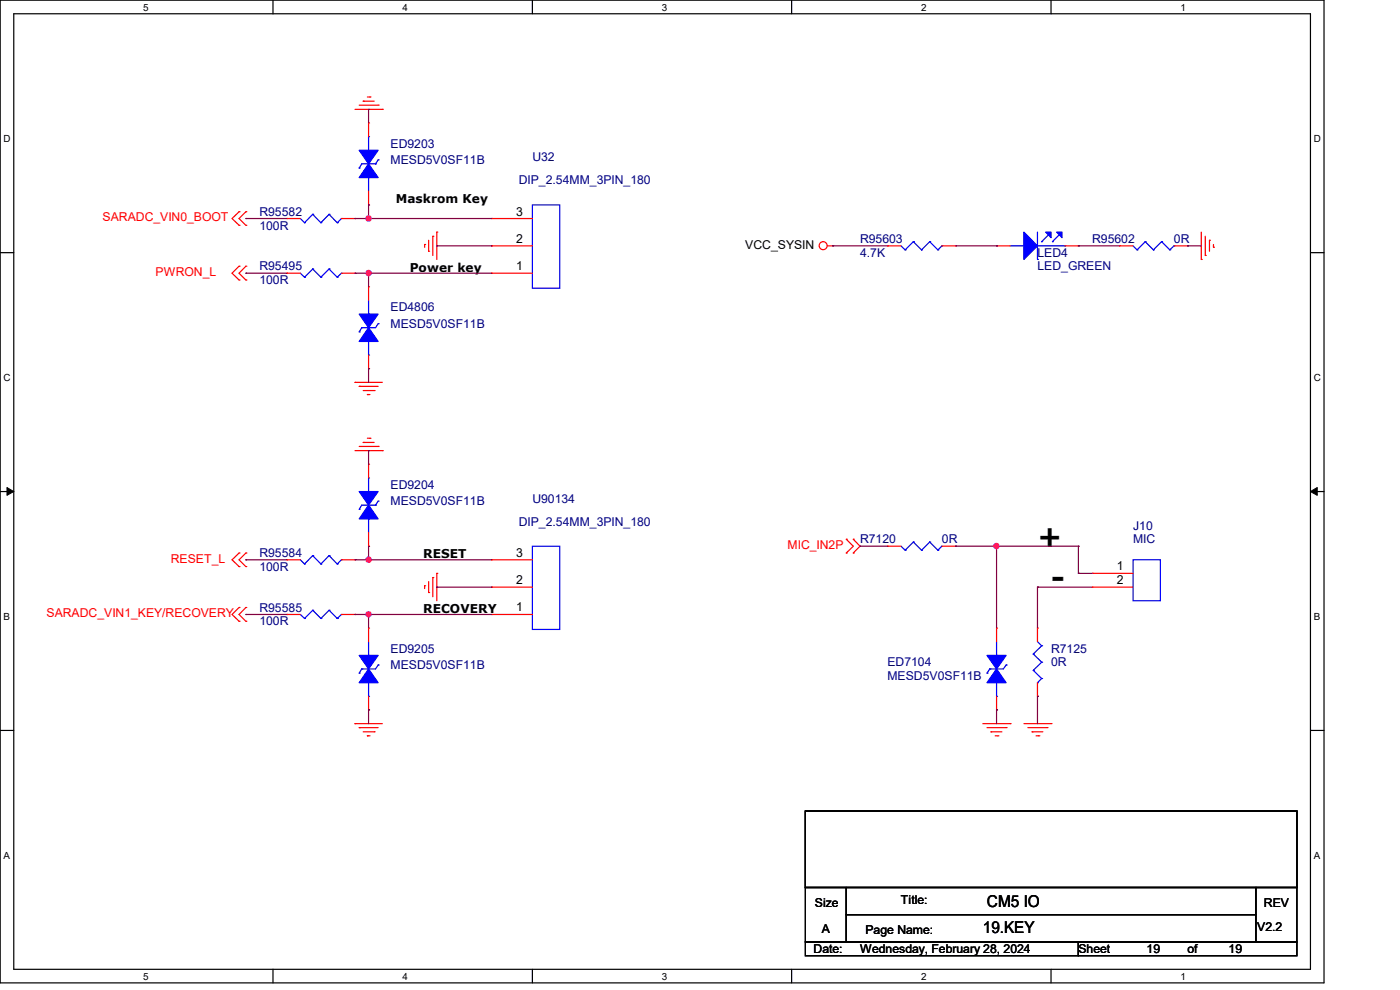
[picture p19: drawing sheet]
<svg xmlns="http://www.w3.org/2000/svg" width="297mm" height="210mm" viewBox="0 0 297 210" stroke-linecap="round" stroke-linejoin="round" font-family="sans-serif">
<defs><g id="words">
<g font-size="6.1">
<text x="220.1" y="116.1">+</text>
<text x="223" y="124.8">-</text>
</g>
<g font-size="3.5">
<text x="208.5" y="198">19.KEY</text>
<text x="209.4" y="192.5">CM5 IO</text>
</g>
<g font-size="2.6" fill="#000080">
<text x="82.8" y="31.3">ED9203</text>
<text x="82.8" y="34.8">MESD5V0SF11B</text>
<text x="112.9" y="34.2">U32</text>
<text x="110.1" y="39.1">DIP_2.54MM_3PIN_180</text>
<text x="55" y="45.8">R95582</text>
<text x="55" y="48.7">100R</text>
<text x="182.5" y="51.6">R95603</text>
<text x="231.7" y="51.6">R95602</text>
<text x="249" y="51.6">0R</text>
<text x="55" y="57.4">R95495</text>
<text x="182.5" y="54.5">4.7K</text>
<text x="220.1" y="54.5">LED4</text>
<text x="220.1" y="57.4">LED_GREEN</text>
<text x="55" y="60.3">100R</text>
<text x="82.8" y="66">ED4806</text>
<text x="82.8" y="69.5">MESD5V0SF11B</text>
<text x="82.8" y="103.7">ED9204</text>
<text x="82.8" y="107.2">MESD5V0SF11B</text>
<text x="112.9" y="106.6">U90134</text>
<text x="110.1" y="111.5">DIP_2.54MM_3PIN_180</text>
<text x="240.4" y="112.4">J10</text>
<text x="55" y="118.2">R95584</text>
<text x="182.5" y="115.3">R7120</text>
<text x="199.8" y="115.3">0R</text>
<text x="240.4" y="115.3">MIC</text>
<text x="55" y="121.1">100R</text>
<text x="55" y="129.8">R95585</text>
<text x="55" y="132.7">100R</text>
<text x="82.8" y="138.4">ED9205</text>
<text x="82.8" y="141.9">MESD5V0SF11B</text>
<text x="188.3" y="141.4">ED7104</text>
<text x="223" y="138.4">R7125</text>
<text x="223" y="141.4">0R</text>
<text x="188.3" y="144.2">MESD5V0SF11B</text>
</g>
<g font-size="2.6" fill="#f00">
<text x="21.8" y="46.9">SARADC_VIN0_BOOT</text>
<text x="33" y="58.5">PWRON_L</text>
<text x="36.2" y="119.3">RESET_L</text>
<text x="167.1" y="116.5">MIC_IN2P</text>
<text x="9.9" y="130.9">SARADC_VIN1_KEY/RECOVERY</text>
</g>
<g font-size="2.6">
<text x="84" y="43.1">Maskrom Key</text>
<text x="109.5" y="45.7">3</text>
<text x="109.5" y="51.5">2</text>
<text x="158.1" y="52.7">VCC_SYSIN</text>
<text x="86.9" y="57.6">Power key</text>
<text x="109.5" y="57.3">1</text>
<text x="89.8" y="118.4">RESET</text>
<text x="109.5" y="118.1">3</text>
<text x="109.5" y="123.9">2</text>
<text x="236.9" y="121">1</text>
<text x="236.9" y="123.9">2</text>
<text x="89.8" y="130">RECOVERY</text>
<text x="109.5" y="129.7">1</text>
<text x="191.1" y="191.7">Title:</text>
<text x="172.9" y="192.3">Size</text>
<text x="174.3" y="197.8">A</text>
<text x="266.7" y="197.5">V2.2</text>
<text x="268.1" y="192.3">REV</text>
<text x="172.6" y="202.1">Date:</text>
<text x="182.5" y="202.1">Wednesday, February 28, 2024</text>
<text x="183.6" y="198.1">Page Name:</text>
<text x="228.8" y="202.1">Sheet</text>
<text x="243.2" y="202.1">19</text>
<text x="251.9" y="202.1">of</text>
<text x="260.6" y="202.1">19</text>
</g>
<g font-size="2.1">
<text x="30.4" y="2.2">5</text>
<text x="85.4" y="2.2">4</text>
<text x="140.4" y="2.2">3</text>
<text x="195.4" y="2.2">2</text>
<text x="250.4" y="2.2">1</text>
<text x=".8" y="30.1">D</text>
<text x="278.7" y="30.1">D</text>
<text x=".8" y="80.8">C</text>
<text x="278.7" y="80.8">C</text>
<text x=".8" y="131.5">B</text>
<text x="278.7" y="131.5">B</text>
<text x=".8" y="182.2">A</text>
<text x="278.7" y="182.2">A</text>
<text x="30.4" y="207.8">5</text>
<text x="85.4" y="207.8">4</text>
<text x="140.4" y="207.8">3</text>
<text x="195.4" y="207.8">2</text>
<text x="250.4" y="207.8">1</text>
</g>
</g></defs>
<g fill="none" stroke="#000" stroke-width=".25">
<path d="M0 0h280.9v208.5h-280.9zM2.9 2.9h275.1v202.7h-275.1zM57.9 0v2.9M112.9 0v2.9M167.9 0v2.9M223 0v2.9M0 53.6h2.9M278 53.6h2.9M0 104.3h2.9M278 104.3h2.9M0 154.9h2.9M278 154.9h2.9"/>
<path d="M170.9 172h104.2v16.3h-104.2zM170.9 188.3h8.6v11.5h-8.6zM170.9 199.8h57.9v2.9h-57.9zM179.5 188.3h86.9v5.7h-86.9zM179.5 194h86.9v5.8h-86.9zM228.8 199.8h46.3v2.9h-46.3zM266.4 188.3h8.7v11.5h-8.7zM57.9 205.6v2.9M112.9 205.6v2.9M167.9 205.6v2.9M223 205.6v2.9"/>
</g>
<path d="M1.5 103.4l1.4 .9-1.4 .8zM278 104.3l1.4-.9v1.7z" fill="#000"/>
<path d="M1.5 103.4l1.4 .9-1.4 .8zM278 104.3l1.4-.9v1.7z" fill="none" stroke="#000" stroke-width=".21"/>
<g fill="none" stroke="#f00" stroke-width=".25">
<path d="M75.3 23.2h5.8M76.2 22.3h4M77 21.5h.1M77 21.5h2.4M77.9 20.6h.6M78.5 20.6h.1M80.2 22.3h.1M81.1 23.2h.1M50.7 56.5h.1M50.7 59.4h.1M50.7 44.9h.1M50.7 47.8h.1"/>
<path d="M50.7 56.5l-1.5 1.5 1.5 1.4M50.7 44.9l-1.5 1.5 1.5 1.4M52.2 56.5h.1M52.2 59.4h.1M52.2 44.9h.1M52.2 47.8h.1M52.2 56.5l-1.5 1.5 1.5 1.4M52.2 44.9l-1.5 1.5 1.5 1.4M90.1 51.9h.1M90.1 51.9v.6M90.9 53.3h.1M90.9 51v2.3"/>
<path d="M91.8 50.1h.1M91.8 50.1v4.1M92.7 49.2h.1M92.7 49.2v5.8M175.5 52.2h1.2M176.7 52.2h.1M254.8 55h.1M254.8 49.2v5.8M255.7 54.2h.1M255.7 50.1v4.1M256.6 51h.1M256.6 51v2.3"/>
<path d="M257.4 52.5h.1M257.4 51.9v.6M75.3 81.1h.1M75.3 81.1h5.8M75.3 95.6h5.8M76.2 82h.1M76.2 82h4M76.2 94.7h4M77 93.9h.1M77 82.8h2.4M77 93.9h2.4M77.9 83.7h.1"/>
<path d="M77.9 83.7h.6M77.9 93h.6M78.5 93h.1M79.4 82.8h.1M80.2 94.7h.1M81.1 95.6h.1M50.7 117.3h.1M50.7 117.3l-1.5 1.4 1.5 1.5M52.2 117.3h.1M52.2 117.3l-1.5 1.4 1.5 1.5M179.5 114.4h.1M179.5 117.3h.1"/>
<path d="M179.5 114.4l1.5 1.5-1.5 1.4M181 117.3h.1M181 114.4h.1M181 114.4l1.5 1.5-1.5 1.4M50.7 120.2h.1M50.7 128.9h.1M50.7 131.8h.1M50.7 128.9l-1.5 1.4 1.5 1.5M52.2 120.2h.1M52.2 128.9h.1M52.2 131.8h.1M52.2 128.9l-1.5 1.4 1.5 1.5"/>
<path d="M90.1 124.2h.1M90.1 124.2v.6M90.9 125.7h.1M90.9 123.4v2.3M91.8 122.5h.1M91.8 122.5v4.1M92.7 121.6h.1M92.7 121.6v5.8M75.3 153.5h.1M75.3 153.5h5.8M76.2 154.3h.1M76.2 154.3h4"/>
<path d="M77 155.2h2.4M77.9 156.1h.1M77.9 156.1h.6M79.4 155.2h.1M208.5 153.5h5.8M209.4 154.3h4M210.2 155.2h.1M210.2 155.2h2.4M211.1 156.1h.6M211.7 156.1h.1M213.4 154.3h.1M214.3 153.5h.1"/>
<path d="M217.2 153.5h5.8M218.1 154.3h4M218.9 155.2h.1M218.9 155.2h2.3M219.8 156.1h.6M220.4 156.1h.1M222.1 154.3h.1M223 153.5h.1"/>
<circle cx="174.6" cy="52.1" r=".85"/>
</g>
<path d="M78.2 139h.1M78.2 136.1v2.9M76.8 141.9h.1M76.8 141.9h2.9M78.2 147.7h.1M78.2 144.8v2.9" fill="none" stroke="#00f" stroke-width=".25"/>
<path d="M76.2 139h4l-2 2.9z" fill-rule="evenodd" fill="#00f"/>
<path d="M76.2 139h4l-2 2.9zM76.2 142.8h.1M76.8 141.9l-.6 .9M80.2 141.1h.1M80.2 141.1l-.5 .8" fill="none" stroke="#00f" stroke-width=".25"/>
<path d="M78.2 141.9l2 2.9h-4z" fill-rule="evenodd" fill="#00f"/>
<g fill="none" stroke="#00f" stroke-width=".25">
<path d="M63.7 46.4l.9 .8M64.6 47.2h.1M66.3 45.5h.1M66.3 45.5l-1.7 1.7M66.3 45.5l1.8 1.7M68.1 47.2h.1M69.8 45.5h.1M69.8 45.5l-1.7 1.7M69.8 45.5l1.7 1.7M71.5 47.2h.1M72.4 46.4h.1M72.4 46.4l-.9 .8"/>
<path d="M112.9 43.5h5.8v17.6h-5.8zM240.4 52.2l.8 .8M241.2 53h.1M243 51.3h.1M243 51.3l-1.8 1.7M243 51.3l1.7 1.7M244.7 53h.1M246.4 51.3h.1M246.4 51.3l-1.7 1.7M246.4 51.3l1.8 1.7M248.2 53h.1M249 52.2h.1"/>
<path d="M249 52.2l-.8 .8M76.8 107.1h2.9M78.2 110.1h.1M78.2 101.4h.1M78.2 101.4v2.9M78.2 110.1v2.8M79.7 107.1h.1M191.1 115.9l.9 .8M192 116.7h.1M193.8 115h.1M193.8 115l-1.8 1.7M193.8 115l1.7 1.7"/>
<path d="M195.5 116.7h.1M197.2 115h.1M197.2 115l-1.7 1.7M197.2 115l1.8 1.7M199 116.7h.1M199.8 115.9h.1M199.8 115.9l-.8 .8M219.2 138.7h.1M219.2 138.7l1.8 1.8M220.1 136.1l.9 .9M221 137h.1M221 137l-1.8 1.7"/>
<path d="M78.2 141.9l2 2.9h-4zM219.2 142.2h.1M219.2 142.2l1.8 1.7M220.1 144.8h.1M221 140.5h.1M221 143.9h.1M221 140.5l-1.8 1.7M221 143.9l-.9 .9"/>
</g>
<g fill="none" stroke="#f00" stroke-width=".25">
<path d="M60.8 46.4h.1M60.8 46.4h2.9M72.4 46.4h2.9M75.3 46.4h.1M104.3 58h.1M104.3 52.2h.1M104.3 46.4h.1M104.3 46.4h8.6M104.3 52.2h8.6M104.3 58h8.6M237.4 52.2h.1M237.4 52.2h3"/>
<path d="M249 52.2h2.9M251.9 52.2h.1M188.3 115.9h.1M188.3 115.9h2.8M199.8 115.9h2.9M202.7 115.9h.1M78.2 133.2h.1M78.2 133.2v2.9M220.1 133.2h.1M220.1 133.2v2.9M78.2 150.6h.1M78.2 147.7v2.9"/>
<path d="M220.1 147.7h.1M220.1 144.8v2.9"/>
</g>
<path d="M78.2 107.1l2 3h-4z" fill-rule="evenodd" fill="#00f"/>
<path d="M76.2 108h.1M76.8 107.1l-.6 .9M78.2 107.1l2 3h-4zM80.2 106.3h.1M80.2 106.3l-.5 .8" fill="none" stroke="#00f" stroke-width=".25"/>
<path d="M76.2 104.3h4l-2 2.8z" fill-rule="evenodd" fill="#00f"/>
<path d="M76.8 34.8h2.9M78.2 37.7h.1M78.2 29h.1M78.2 29v2.9M78.2 37.7v2.9M79.7 34.8h.1M76.2 104.3h4l-2 2.8z" fill="none" stroke="#00f" stroke-width=".25"/>
<path d="M78.2 98.5h.1M78.2 98.5v2.9M78.2 115.9h.1M78.2 112.9v3" fill="none" stroke="#f00" stroke-width=".25"/>
<path d="M78.2 34.8l2 2.9h-4z" fill-rule="evenodd" fill="#00f"/>
<path d="M76.2 35.6h.1M76.8 34.8l-.6 .8M78.2 34.8l2 2.9h-4zM80.2 33.9h.1M80.2 33.9l-.5 .9" fill="none" stroke="#00f" stroke-width=".25"/>
<path d="M76.2 31.9h4l-2 2.9z" fill-rule="evenodd" fill="#00f"/>
<path d="M76.2 31.9h4l-2 2.9zM76.8 69.5h.1M76.8 69.5h2.9M78.2 66.6h.1M78.2 75.3h.1M78.2 63.7v2.9M78.2 72.4v2.9" fill="none" stroke="#00f" stroke-width=".25"/>
<path d="M78.2 26.1h.1M78.2 26.1v2.9M78.2 43.5h.1M78.2 40.6v2.9" fill="none" stroke="#f00" stroke-width=".25"/>
<path d="M76.2 66.6h4l-2 2.9z" fill-rule="evenodd" fill="#00f"/>
<path d="M76.2 66.6h4l-2 2.9zM76.2 70.4h.1M76.8 69.5l-.6 .9M80.2 68.7h.1M80.2 68.7l-.5 .8" fill="none" stroke="#00f" stroke-width=".25"/>
<path d="M78.2 69.5l2 2.9h-4z" fill-rule="evenodd" fill="#00f"/>
<g fill="none" stroke="#00f" stroke-width=".25">
<path d="M63.7 58l.9 .8M64.6 58.8h.1M66.3 57.1h.1M66.3 57.1l-1.7 1.7M66.3 57.1l1.8 1.7M68.1 58.8h.1M69.8 57.1h.1M69.8 57.1l-1.7 1.7M69.8 57.1l1.7 1.7M71.5 58.8h.1M72.4 58h.1M72.4 58l-.9 .8"/>
<path d="M191.1 52.2l.9 .8M192 53h.1M193.8 51.3h.1M193.8 51.3l-1.8 1.7M193.8 51.3l1.7 1.7M195.5 53h.1M197.2 51.3h.1M197.2 51.3l-1.7 1.7M197.2 51.3l1.8 1.7M199 53h.1M199.8 52.2h.1M199.8 52.2l-.8 .8"/>
<path d="M78.2 69.5l2 2.9h-4zM63.7 118.7l.9 .9M64.6 119.6h.1M66.3 117.9h.1M66.3 117.9l-1.7 1.7M66.3 117.9l1.8 1.7M68.1 119.6h.1M69.8 117.9h.1M69.8 117.9l-1.7 1.7M69.8 117.9l1.7 1.7M71.5 119.6h.1M72.4 118.7h.1"/>
<path d="M72.4 118.7l-.9 .9M112.9 115.9h5.8v17.6h-5.8zM240.4 118.7h5.8v8.7h-5.8zM63.7 130.3l.9 .9M64.6 131.2h.1M66.3 129.5h.1M66.3 129.5l-1.7 1.7M66.3 129.5l1.8 1.7M68.1 131.2h.1M69.8 129.5h.1M69.8 129.5l-1.7 1.7M69.8 129.5l1.7 1.7"/>
<path d="M71.5 131.2h.1M72.4 130.3h.1M72.4 130.3l-.9 .9M211.4 139h.1M211.4 136.1v2.9M209.4 142.8h.1M210 141.9h.1M210 141.9l-.6 .9M211.4 147.7h.1M211.4 144.8v2.9M213.4 141.1h.1M213.4 141.1l-.5 .8h-2.9"/>
</g>
<g fill="none" stroke="#f00" stroke-width=".25">
<path d="M60.8 58h.1M60.8 58h2.9M72.4 58h2.9M75.3 58h.1M188.3 52.2h.1M188.3 52.2h2.8M199.8 52.2h2.9M202.7 52.2h.1M78.2 60.8h.1M78.2 78.2h.1M78.2 60.8v2.9M78.2 75.3v2.9"/>
<path d="M60.8 118.7h.1M60.8 118.7h2.9M72.4 118.7h2.9M75.3 118.7h.1M104.3 118.7h.1M104.3 118.7h8.6M60.8 130.3h.1M60.8 130.3h2.9M72.4 130.3h2.9M75.3 130.3h.1M104.3 130.3h.1M104.3 124.5h.1"/>
<path d="M104.3 130.3h8.6M104.3 124.5h8.6M231.7 121.6h.1M231.7 124.5h.1M231.7 124.5h8.7M231.7 121.6h8.7"/>
</g>
<path d="M209.4 139h4l-2 2.9z" fill-rule="evenodd" fill="#00f"/>
<path d="M209.4 139h4l-2 2.9z" fill="none" stroke="#00f" stroke-width=".25"/>
<path d="M211.4 141.9l2 2.9h-4z" fill-rule="evenodd" fill="#00f"/>
<path d="M211.4 141.9l2 2.9h-4z" fill="none" stroke="#00f" stroke-width=".25"/>
<path d="M211.4 133.2h.1M211.4 133.2v2.9M211.4 150.6h.1M211.4 147.7v2.9" fill="none" stroke="#f00" stroke-width=".25"/>
<path d="M217.2 49.2l2.9 3-2.9 2.8z" fill="#00f"/>
<path d="M217.2 49.2l2.9 3-2.9 2.8z" fill="none" stroke="#00f" stroke-width=".25"/>
<path d="M221.8 49.2h1.2v1.2z" fill="#00f"/>
<path d="M221.8 49.2h1.2v1.2z" fill="none" stroke="#00f" stroke-width=".25"/>
<path d="M224.2 49.2h1.1v1.2z" fill="#00f"/>
<path d="M214.3 52.2h2.9M217.2 52.2h.1M220.1 55h.1M220.1 49.2v5.8M220.1 52.2h5.8M221 51.3h.1M222.4 49.8l-1.4 1.5M223.3 51.3h.1M224.2 49.2h1.1v1.2zM224.7 49.8l-1.4 1.5M225.9 52.2h.1" fill="none" stroke="#00f" stroke-width=".25"/>
<path d="M211.4 52.2h.1M211.4 52.2h2.9M225.9 52.2h2.9M228.8 52.2h.1" fill="none" stroke="#f00" stroke-width=".25"/>
<path d="M52.2 58h.1M52.2 46.4h.1M52.2 58h8.6M52.2 46.4h8.6M75.3 46.4h.1M75.3 58h.1M75.3 58h2.9M78.2 58h.1M78.2 43.5h.1M78.2 43.5v2.9h-2.9M78.2 58v2.8" fill="none" stroke="#800040" stroke-width=".25"/>
<circle cx="78.2" cy="57.9" r=".55" fill="#f0f"/>
<circle cx="78.2" cy="57.9" r=".55" fill="none" stroke="#f0f" stroke-width=".25"/>
<path d="M78.2 46.4h.1M78.2 46.4h26.1M92.7 52.2h.1M92.7 52.2h11.6" fill="none" stroke="#800040" stroke-width=".25"/>
<circle cx="78.2" cy="46.3" r=".56" fill="#f0f"/>
<circle cx="78.2" cy="46.3" r=".56" fill="none" stroke="#f0f" stroke-width=".25"/>
<path d="M78.2 58h.1M78.2 58h26.1M78.2 115.9h.1M78.2 115.9v2.8" fill="none" stroke="#800040" stroke-width=".25"/>
<circle cx="78.2" cy="118.7" r=".56" fill="#f0f"/>
<circle cx="78.2" cy="118.7" r=".56" fill="none" stroke="#f0f" stroke-width=".25"/>
<g fill="none" stroke="#800040" stroke-width=".25">
<path d="M52.2 118.7h.1M52.2 118.7h8.6M75.3 118.7h.1M75.3 118.7h29M78.2 118.7h.1M52.2 130.3h.1M52.2 130.3h8.6M75.3 130.3h.1M75.3 130.3h2.9M78.2 130.3h.1M78.2 130.3v2.9M92.7 124.5h.1"/>
<path d="M92.7 124.5h11.6"/>
</g>
<circle cx="78.2" cy="130.3" r=".55" fill="#f0f"/>
<circle cx="78.2" cy="130.3" r=".55" fill="none" stroke="#f0f" stroke-width=".25"/>
<g fill="none" stroke="#800040" stroke-width=".25">
<path d="M78.2 23.2h.1M78.2 23.2v2.9M176.7 52.2h.1M176.7 52.2h11.6M228.8 52.2h.1M228.8 52.2h8.6M251.9 52.2h.1M251.9 52.2h2.9M78.2 78.2h.1M78.2 78.2v2.9M78.2 95.6h.1M78.2 95.6v2.9"/>
<path d="M182.5 115.9h.1M182.5 115.9h5.8M202.7 115.9h.1M202.7 115.9h26.1M211.4 115.9h.1M211.4 115.9v17.3M228.8 115.9h.1M228.8 115.9v5.7M78.2 130.3h.1M78.2 130.3h26.1M220.1 124.5h.1M220.1 124.5h11.6"/>
<path d="M220.1 124.5v8.7M228.8 121.6h.1M228.8 121.6h2.9M78.2 150.6h.1M78.2 150.6v2.9M211.4 150.6h.1M211.4 150.6v2.9M220.1 147.7h.1M220.1 147.7v5.8"/>
</g>
<circle cx="211.4" cy="115.8" r=".55" fill="#f0f"/>
<circle cx="211.4" cy="115.8" r=".55" fill="none" stroke="#f0f" stroke-width=".25"/>
<path d="M202.7 52.2h8.7M211.4 52.2h.1" fill="none" stroke="#800040" stroke-width=".25"/>
<circle cx="78.2" cy="57.9" r=".55" fill="#f0f"/>
<circle cx="78.2" cy="57.9" r=".55" fill="none" stroke="#f0f" stroke-width=".25"/>
<circle cx="78.2" cy="46.3" r=".56" fill="#f0f"/>
<circle cx="78.2" cy="46.3" r=".56" fill="none" stroke="#f0f" stroke-width=".25"/>
<circle cx="78.2" cy="118.7" r=".56" fill="#f0f"/>
<circle cx="78.2" cy="118.7" r=".56" fill="none" stroke="#f0f" stroke-width=".25"/>
<circle cx="78.2" cy="130.3" r=".55" fill="#f0f"/>
<circle cx="78.2" cy="130.3" r=".55" fill="none" stroke="#f0f" stroke-width=".25"/>
<circle cx="211.4" cy="115.8" r=".55" fill="#f0f"/>
<circle cx="211.4" cy="115.8" r=".55" fill="none" stroke="#f0f" stroke-width=".25"/>
<use href="#words"/>
</svg>
